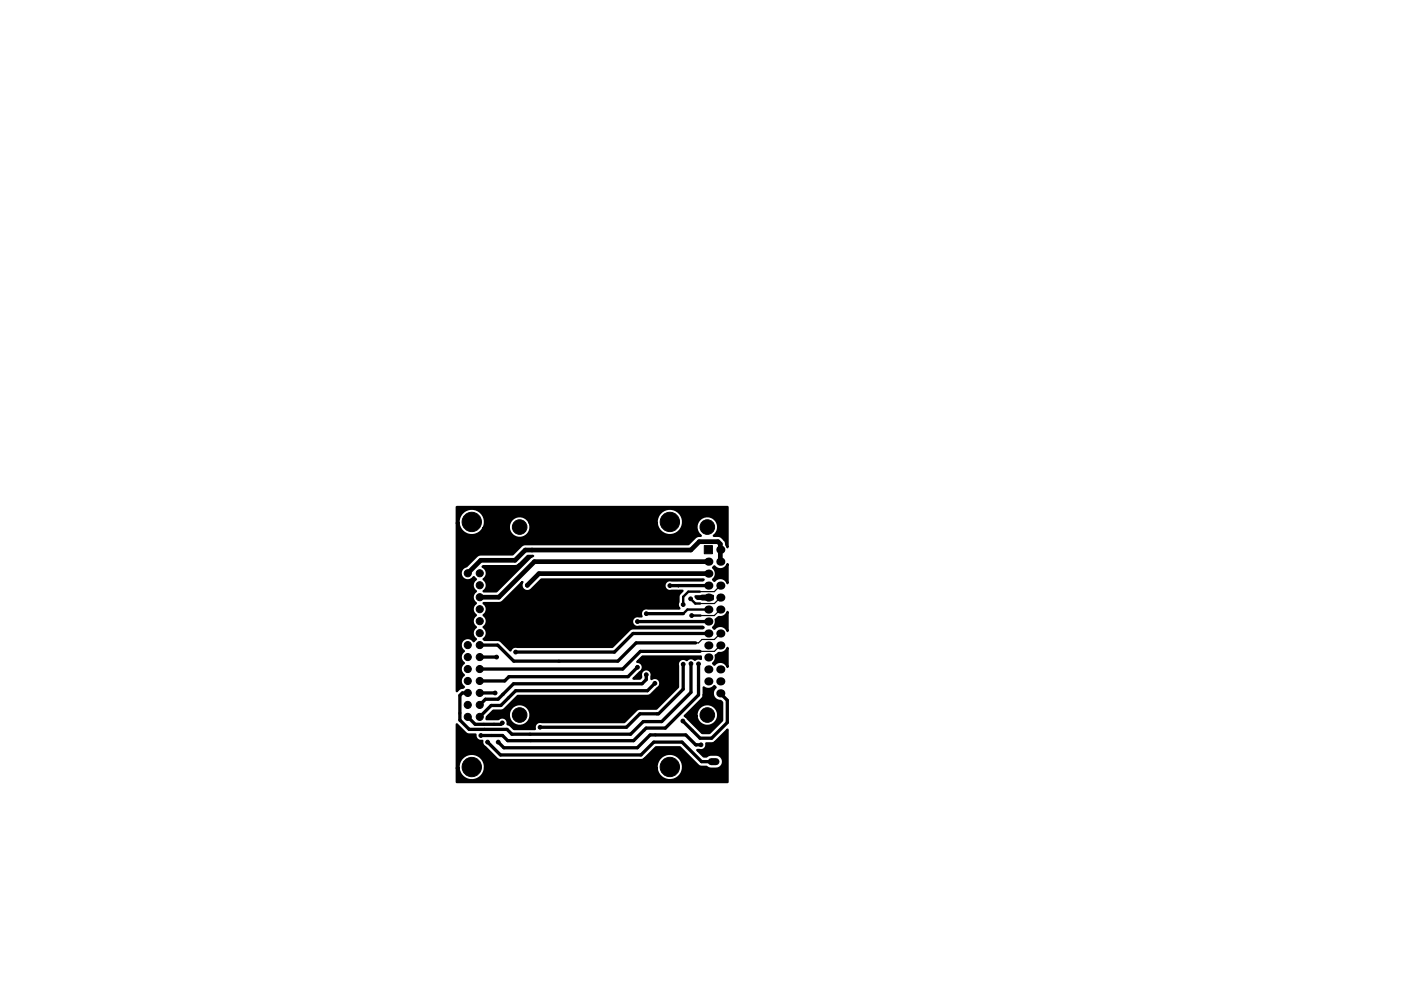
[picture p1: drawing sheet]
<svg xmlns="http://www.w3.org/2000/svg" width="297mm" height="210mm" viewBox="0 0 297 210" stroke-linecap="round" stroke-linejoin="round" font-family="sans-serif">
<g fill="#000" stroke="#000" stroke-width=".21">
<path d="M149.3 115.8h1.7v1.7h-1.7z"/>
<circle cx="100" cy="110.7" r="2.05"/>
<circle cx="110.2" cy="120" r=".4"/>
<circle cx="110.2" cy="111.8" r="1.55"/>
<circle cx="142" cy="110.7" r="2.05"/>
<circle cx="150" cy="111.8" r="1.55"/>
<circle cx="99.2" cy="134.3" r=".75"/>
<circle cx="99.2" cy="139.4" r=".75"/>
<circle cx="99.2" cy="129.2" r=".75"/>
<circle cx="99.2" cy="131.8" r=".75"/>
<circle cx="99.2" cy="136.9" r=".75"/>
<circle cx="99.2" cy="124.2" r=".75"/>
<circle cx="99.2" cy="121.6" r=".75"/>
<circle cx="99.2" cy="126.7" r=".75"/>
<circle cx="101.7" cy="139.4" r=".75"/>
<circle cx="101.7" cy="129.2" r=".75"/>
<circle cx="101.7" cy="134.3" r=".75"/>
<circle cx="101.7" cy="131.8" r=".75"/>
<circle cx="101.7" cy="136.9" r=".75"/>
<circle cx="101.7" cy="121.6" r=".75"/>
<circle cx="101.7" cy="124.2" r=".75"/>
<circle cx="101.7" cy="126.7" r=".75"/>
<circle cx="105.3" cy="139.4" r=".4"/>
<circle cx="109.3" cy="138.3" r=".4"/>
<circle cx="110.8" cy="133.1" r=".4"/>
<circle cx="111.8" cy="124.2" r=".4"/>
<circle cx="113.8" cy="130.3" r=".4"/>
<circle cx="116" cy="132.2" r=".4"/>
<circle cx="125.6" cy="126.1" r=".4"/>
<circle cx="129.1" cy="129.5" r=".4"/>
<circle cx="131.2" cy="126.1" r=".4"/>
<circle cx="135.2" cy="131.9" r=".4"/>
<circle cx="137" cy="130.2" r=".4"/>
<circle cx="142" cy="124.2" r=".4"/>
<circle cx="144.9" cy="128.3" r=".4"/>
<circle cx="146.4" cy="127" r=".4"/>
<circle cx="146.6" cy="130.6" r=".4"/>
<circle cx="99.2" cy="144.5" r=".75"/>
<circle cx="99.2" cy="147" r=".75"/>
<circle cx="99.2" cy="149.6" r=".75"/>
<circle cx="99.2" cy="141.9" r=".75"/>
<circle cx="99.2" cy="152.1" r=".75"/>
<circle cx="101.7" cy="141.9" r=".75"/>
<circle cx="101.7" cy="149.6" r=".75"/>
<circle cx="101.7" cy="144.5" r=".75"/>
<circle cx="101.7" cy="147" r=".75"/>
<circle cx="101.7" cy="152.1" r=".75"/>
<circle cx="101.9" cy="156" r=".4"/>
<circle cx="103.4" cy="157.4" r=".4"/>
<circle cx="105" cy="147" r=".4"/>
<circle cx="105.6" cy="157.4" r=".4"/>
<circle cx="106.5" cy="153.4" r=".4"/>
<circle cx="110.2" cy="151.7" r="1.55"/>
<circle cx="114.5" cy="154.3" r=".4"/>
<circle cx="117.1" cy="150" r=".4"/>
<circle cx="123.4" cy="150" r=".4"/>
<circle cx="129.9" cy="150" r=".4"/>
<circle cx="135.2" cy="141.6" r=".4"/>
<circle cx="137" cy="143.1" r=".4"/>
<circle cx="138.8" cy="145" r=".4"/>
<circle cx="144.8" cy="153" r=".4"/>
<circle cx="144.9" cy="140.9" r=".4"/>
<circle cx="146.5" cy="140.8" r=".4"/>
<circle cx="148.1" cy="140.8" r=".4"/>
<circle cx="148.6" cy="158" r=".4"/>
<circle cx="150" cy="151.7" r="1.55"/>
<circle cx="100" cy="162.7" r="2.05"/>
<circle cx="142" cy="162.7" r="2.05"/>
</g>
<g fill="#000">
<circle cx="150.2" cy="119.2" r=".86"/>
<circle cx="152.7" cy="116.6" r=".86"/>
<circle cx="152.7" cy="119.2" r=".86"/>
<circle cx="150.2" cy="124.2" r=".86"/>
<circle cx="150.2" cy="139.5" r=".86"/>
<circle cx="150.2" cy="121.7" r=".86"/>
<circle cx="150.2" cy="126.8" r=".86"/>
<circle cx="150.2" cy="129.3" r=".86"/>
<circle cx="150.2" cy="131.9" r=".86"/>
<circle cx="150.2" cy="134.4" r=".86"/>
<circle cx="150.2" cy="136.9" r=".86"/>
<circle cx="152.7" cy="131.9" r=".86"/>
<circle cx="152.7" cy="134.4" r=".86"/>
<circle cx="152.7" cy="136.9" r=".86"/>
<circle cx="152.7" cy="139.5" r=".86"/>
<circle cx="152.7" cy="129.3" r=".86"/>
<circle cx="152.7" cy="124.2" r=".86"/>
<circle cx="152.7" cy="126.8" r=".86"/>
<circle cx="152.7" cy="121.7" r=".86"/>
<circle cx="150.2" cy="142" r=".86"/>
<circle cx="150.2" cy="144.6" r=".86"/>
<circle cx="150.2" cy="147.1" r=".86"/>
<circle cx="152.7" cy="142" r=".86"/>
<circle cx="152.7" cy="147.1" r=".86"/>
<circle cx="152.7" cy="144.6" r=".86"/>
</g>
<path d="M150.8 164.1h1M150.8 161.6h1" fill="none" stroke="#000" stroke-width="1.5"/>
<path d="M150.2 119.2h-36.9l-7.5 7.5h-4.1M152.7 119.2v-3.8l-.5-.5h-4l-1.7 1.8h-35.1l-2.2 2.2h-7.3l-2.7 2.7M99.2 121.6h.1M150.2 121.7h-35.9l-2.5 2.5" fill="none" stroke="#000" stroke-width="1"/>
<g fill="none" stroke="#000" stroke-width=".7">
<path d="M101.7 139.4h3.6M113.8 130.3l1.9 1.9h.3M125.5 126.1h5.7M135.2 131.9h15M137 130.2h7.9M143.8 124.2v.1M147.5 136.4h-12.6l-3.9 3.9h-22.1l-3.4-3.4h-3.8M148.4 138.2h-12.6l-3.8 3.7h-30.3M150.2 124.2h-8.2M150.2 131.9h.1M150.2 134.4h-16l-3.9 3.9h-21M99.2 152.1l1.6 1.6h5.4l.3-.3"/>
<path d="M101.7 147h3.3M103.4 157.4l2.7 2.8h29.8l2.7-2.8h6l4.2 4.2h2.5M105 147h.1M105.6 157.4l1.2 1.2h28.3l2.8-2.7h7.5l2.1 2.1h1.1M135.2 141.6l-2 2h-25.3l-.9 .9h-5.3M137 143.1v1.1l-.9 .9h-27.2l-3.3 3.2h-2.7l-1.2 1.3M138.9 145l-1.6 1.5h-28l-3.1 3.2h-2.1l-2.4 2.4M144.9 140.9v5.3l-5.3 5.2h-3.9l-2.9 2.9h-18.3M146.5 140.8v6.1l-6.2 6.2h-3.9l-2.7 2.7h-25.2l-1-1.1h-8l-2-1.9v-5.3l.5-.5h1.2M148.1 140.8v6.6l-7 7.1h-4.1l-2.7 2.6h-26.6l-1.2-1.1h-4.5M152.7 147.1l1.5 1.5v4.7l-3.3 3.3h-2.5l-3.6-3.6"/>
</g>
<path d="M146.4 127l1 1h1M146.6 130.6h1.9M148.4 125.5h-2.5l-1 1.1v1.7M150.2 129.3h-4.4l-.9 .9" fill="none" stroke="#000" stroke-width=".51"/>
<path d="M152.7 124.2l-1.3 1.3h-3M152.7 126.8l-1.2 1.2h-3.1M152.7 129.3l-1.2 1.3h-3M152.7 134.4l-1.2 1.3h-2.7l-.7 .7h-.6M152.7 136.9l-1.2 1.3h-3.1" fill="none" stroke="#000" stroke-width=".25"/>
<path d="M102.3 120.3l.1-.2h7l.7-.3 1.8-1.9h1.1l-.6 .4-7.2 7.2-2.7-.1a1.5 1.5 0 0 0 0-2.5 1.5 1.5 0 0 0-.2-2.6zM96.8 107.6h57.4v8.5l-.4-1.4-.7-.7-.6-.3h-1.2a2.31 2.31 0 0 0 .4-3.4 2.31 2.31 0 0 0-3.4 0 2.31 2.31 0 0 0 .3 3.4l-1 .2-1.6 1.5-34.9 .1-.6 .3-1.8 1.8-7.2 .1-2.6 2.5a1.51 1.51 0 0 0-1 2.3 1.51 1.51 0 0 0 2.5-.1l.5 .5a1.5 1.5 0 0 0 0 2.5 1.5 1.5 0 0 0 0 2.6 1.5 1.5 0 0 0 0 2.5 1.5 1.5 0 0 0 0 2.6 1.5 1.5 0 0 0 0 2.5l-.5 .5a1.51 1.51 0 0 0-2.3-.3 1.51 1.51 0 0 0 .3 2.3 1.5 1.5 0 0 0 0 2.6 1.5 1.5 0 0 0 0 2.5 1.5 1.5 0 0 0 0 2.5l-1 .4-.6 .5v-35.6h.4a2.81 2.81 0 0 0 2.3 2.5 2.81 2.81 0 0 0 3-1.5h5.4a2.31 2.31 0 0 0 2.8 2.1 2.31 2.31 0 0 0 1.6-3.1h26.9a2.81 2.81 0 0 0 4.3 2.1 2.81 2.81 0 0 0 0-4.7 2.81 2.81 0 0 0-4.3 2v.6h-26.9a2.3 2.3 0 0 0-2.7-1.4 2.3 2.3 0 0 0-1.7 2.4h-5.4a2.81 2.81 0 0 0-1.9-4 2.81 2.81 0 0 0-3.4 3h-.4zM103.2 152.2l.3-.3h4.4a2.31 2.31 0 0 0 3.5 1.8 2.31 2.31 0 0 0 0-3.9 2.31 2.31 0 0 0-3.5 1.6v.5h-4.4l1.1-1.1h1.6l.6-.2 3-3h27.5l.6-.1 1.5-1.5a1.16 1.16 0 0 0 .4-1.7 1.16 1.16 0 0 0-1.7-.2v-.6a1.19 1.19 0 0 0-1.2-1.5 1.19 1.19 0 0 0-1 1.7l-.2 .3h-1.4l1.4-1.4a1.15 1.15 0 0 0 .6-1.3 1.15 1.15 0 0 0-1.2-.9l1.1-1.1h12.4v.5l-.6-.1-.6 .2a1.28 1.28 0 0 0-1.8 .2 1.15 1.15 0 0 0-1.4-.1 1.15 1.15 0 0 0-.4 1.3v4.5l-4.6 4.5-3.9 .1-2.9 2.8h-17.5a1.15 1.15 0 0 0-1.2 .3 1.15 1.15 0 0 0-.3 1.2h-4.4l-.9-.9-.5-.1a1.15 1.15 0 0 0-.5-1.3 1.15 1.15 0 0 0-1.4 .2h-2.6zM102.5 128h3.3l.6-.2 4.4-4.3a1.25 1.25 0 0 0 .2 1.6 1.25 1.25 0 0 0 1.7 0l2.1-2.1h34.4l-.2 .1h-6.6a1.15 1.15 0 0 0-1.5 1.1 1.15 1.15 0 0 0 1.5 1.1h2.3l-.8 .9-.1 1.5a1.14 1.14 0 0 0 .2 1.4h-6.6a1.15 1.15 0 0 0-1.3 .4 1.15 1.15 0 0 0-.1 1.3 1.67 1.67 0 0 0-1.9 .5 1.15 1.15 0 0 0 .2 1.3 1.15 1.15 0 0 0 1.2 .4h13.5l.2 .1-.2 .2h-15l-.5 .3-3.7 3.6h-20.1a1.15 1.15 0 0 0-1.5 .8l-2.3-2.1-3.2-.1-.2-.2a1.5 1.5 0 0 0 0-2.5 1.5 1.5 0 0 0 0-2.6 1.5 1.5 0 0 0 0-2.5zM147.5 126.5l3.7-.1-.1 .7-3.3-.1zM151.7 131.4l.7-.5a1.6 1.6 0 0 0 1.8-1.1v4.1a1.6 1.6 0 0 0-2.7-.5l-.3-.3a1.58 1.58 0 0 0 .5-1.7zM151.5 120.2a1.6 1.6 0 0 0 2.7-.5v4a1.6 1.6 0 0 0-2.7-.4l-.3-.3a1.61 1.61 0 0 0 0-2.6zM96.8 153.7l2.1 2 .6 .1h1.3a1.15 1.15 0 0 0 1.5 1.4 1.14 1.14 0 0 0 .5 1.3l2.5 2.5 .8 .3h29.8l.8-.3 2.4-2.5h5l4 4 .4 .2h1.3l1 .4a2.36 2.36 0 0 0 2.1-.4 1.5 1.5 0 0 0 .3-1.7 1.5 1.5 0 0 0-1.4-.9 2.36 2.36 0 0 0-2 .4h-.6l-1.4-1.4h.5a1.15 1.15 0 0 0 1.4-1.4h1.4l.4-.2 2.7-2.7v11.1h-57.4v-2.9h.4a2.81 2.81 0 0 0 2.8 2.6 2.81 2.81 0 0 0 2.8-2.6h36.4a2.81 2.81 0 0 0 4.3 2.1 2.81 2.81 0 0 0 0-4.7 2.81 2.81 0 0 0-4.3 2v.6h-36.4a2.81 2.81 0 0 0-2.8-3.1 2.81 2.81 0 0 0-2.8 3.1h-.4zM149.2 145.8a1.59 1.59 0 0 0 2.3-.2l.2 .2a1.61 1.61 0 0 0-.5 1.9 1.61 1.61 0 0 0 1.6 1l.3 .3v3.8l-2.7 2.7h-1.5l-3.7-3.6h2.5a2.31 2.31 0 0 0 3.5 1.8 2.31 2.31 0 0 0 0-3.9 2.31 2.31 0 0 0-3.5 1.6v.5h-2.5l3.8-3.8 .2-.6zM151.7 139l.4-.2a.72 .72 0 0 1 .9-.3l.9-.4 .3-.6v4a1.6 1.6 0 0 0-2.7-.5l-.3-.2a1.58 1.58 0 0 0 .5-1.8z" fill="#000" stroke="#000" stroke-width=".5"/>
</svg>
